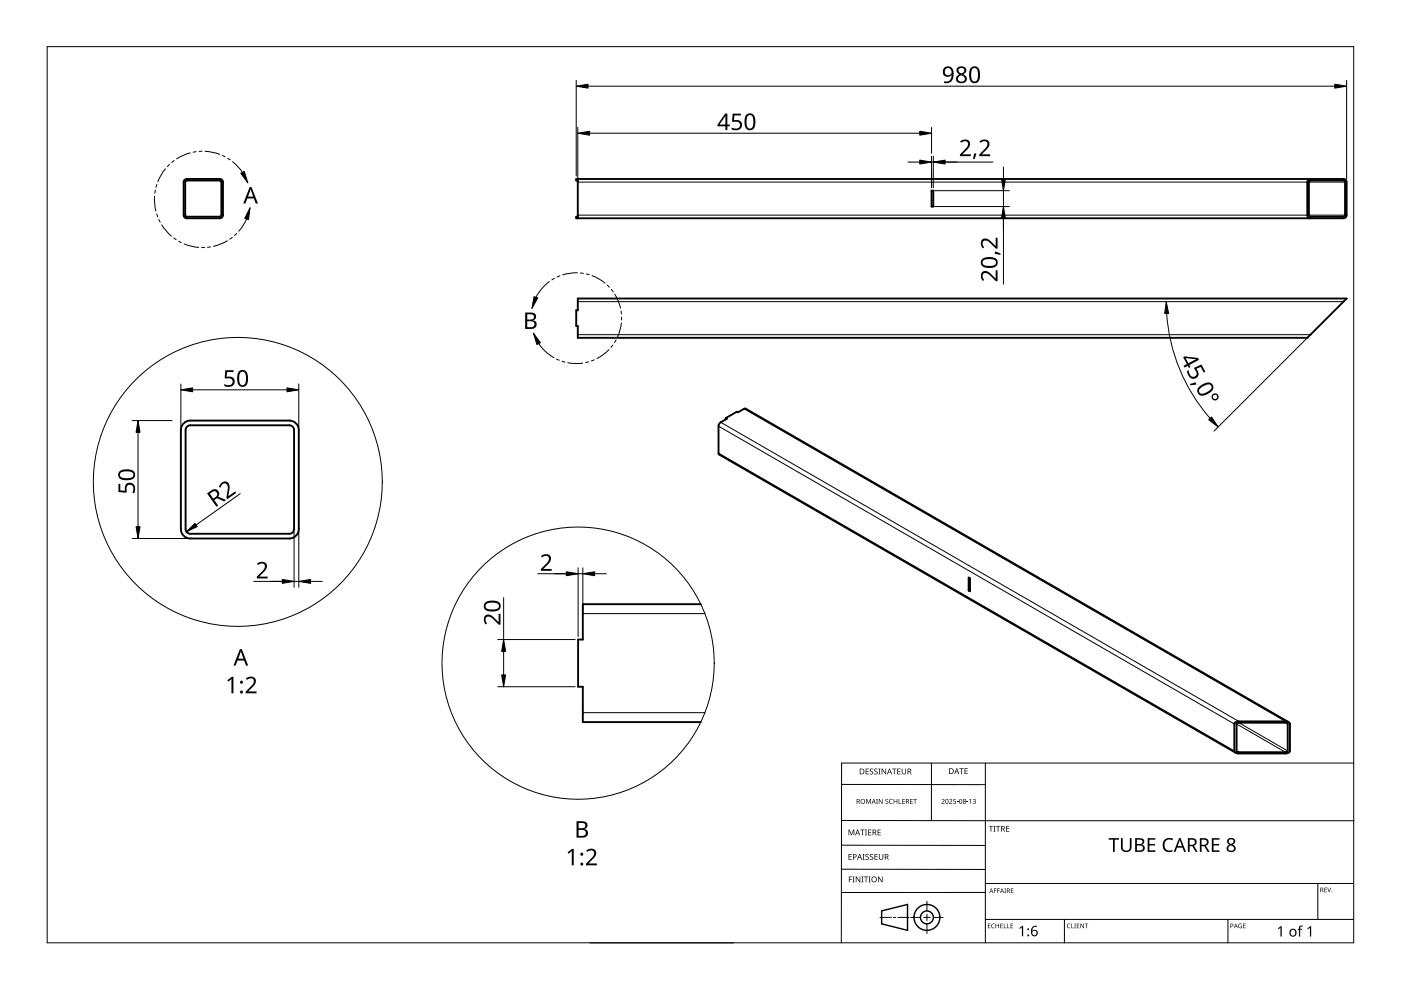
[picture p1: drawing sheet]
<svg xmlns="http://www.w3.org/2000/svg" width="297mm" height="210mm" viewBox="0 0 297 210" stroke-linecap="round" stroke-linejoin="round" font-family="sans-serif">
<g fill="none" stroke="#000" stroke-width=".4">
<path d="M39.1 38.1l.5-.2h7a.67 .67 0 0 1 .7 .7v7a.67 .67 0 0 1-.7 .7h-7a.67 .67 0 0 1-.7-.7v-7zM39.3 38.4l.3-.1h7.2l.1 .3v7.2l-.3 .1h-7.2l-.1-.3zM122.5 38.3h-.3v-.4h162.6a.67 .67 0 0 1 .7 .7v7a.67 .67 0 0 1-.7 .7h-162.6v-.4h.3M122.5 37.9v8.4M277.7 38.3h7.1l.3 .1 .1 7.2-.2 .3h-7.2l-.2-.1-.1-7.2zM277.8 37.9a.67 .67 0 0 0-.6 .7v7a.67 .67 0 0 0 .6 .7M197.5 40.4h.4v3.4h-.4zM122.5 63.3h163l-8.3 8.3h-154.7v-2.5h-.3v-3.3h.3zM38.9 89.8l.9-.6h.5h21a2 2 0 0 1 2 2v21a2 2 0 0 1-2 2h-21a2 2 0 0 1-2-2v-21l.1-.6zM39.6 90.5l.7-.3h21a1 1 0 0 1 1 1v21a1 1 0 0 1-1 1h-21a1 1 0 0 1-1-1v-21zM153.9 88.7l.2 .1-1.4 .8-.3 .6-.1 5.9 .2 .3 109.5 63.2M153.9 88.7l2.3-1.4 .3 .1 1.3-.7 .3-.1 115.1 66.5"/>
<path d="M153.9 88.7v.2M148.6 128.1h-25v7.5h-1v10h1v7.5h25M205.4 122.5l.2 .1v2.8l-.2-.2zM205.6 125.1l-.2 .1M205.6 125.1h.1M261.8 153.3l.9-.3h9.9a.83 .83 0 0 1 .9 .5v5.7a.83 .83 0 0 1-.9 .6h-9.9a.83 .83 0 0 1-1-.6zM262.2 153.4l.5-.2 10.1 .1 .2 .2v5.9l-.4 .1-10.2-.1-.2-.2z"/>
</g>
<g fill="none" stroke="#000" stroke-width=".21">
<path d="M122.5 38.6h154.7M277.5 38.6h7.7M122.5 45.6h154.7M277.5 45.6h7.7M122.5 64h162.3M122.5 71h155.3M152.3 96.1l109.4 63.1M152.3 90.4l109.4 63.1M152.8 89.5l109.9 63.5M157.8 86.7l114.8 66.3M123.6 130.1h25.9M123.6 151.1h25.9"/>
<path d="M262.2 153.5l10.4 6M262.2 159.2l.5 .3M262.7 153.2l10.3 6M272.6 153.2l.4 .3"/>
</g>
<g fill="none" stroke="#000" stroke-width=".21">
<circle cx="50.4" cy="102.2" r="30.6"/>
<circle cx="122.6" cy="140.6" r="28.9"/>
</g>
<path d="M10 9.9h277v190h-277z" fill="none" stroke="#000" stroke-width=".21"/>
<g fill="none" stroke="#000" stroke-width=".21">
<path d="M178.4 179.2l30.5 .1M178.4 166.3l30.5 .1M178.5 174h108.6M197.5 161.8v12.2M208.9 161.8v38.1M287 161.8h-108.6v38.1M125.1 199.9h30.5M178.4 184.3h30.5M186.6 194.5h2.4M189.4 194.5h.5M190.4 194.5h2.4M193.1 194.5h2.1"/>
<path d="M195.8 194.5h1.4M196.5 191.1v2M196.5 193.8v1.4M196.5 195.9v2M197.9 194.5h2.1M208.9 189.2h-30.5M208.9 187.3h78.1M208.9 194.9h78.1M225.7 194.9v5M260.4 194.9v5M279.4 187.3v7.6"/>
</g>
<g fill="none" stroke="#000" stroke-width=".3">
<path d="M186.9 193.1l5.5-1.3v5.5l-5.5-1.4z"/>
<circle cx="196.5" cy="194.5" r="1.37"/>
<circle cx="196.5" cy="194.5" r="2.74"/>
</g>
<g fill="#000">
<path d="M179.9 175.9h.2l.4 1 .4-1h.2v1.2h-.1v-1.1l-.4 1.1h-.2l-.4-1.1 .1 1.1h-.2zM182.4 175.9h.9v.1h-.4v1.1h-.1v-1.1h-.4zM183.4 175.9h.4l-.1 .1v1l.1 .1h-.4l.1-.1v-1zM183.6 169.4h.2l.3 .8 .4-.8h.2v1h-.2v-.9l-.4 .9-.4-.9 .1 .9h-.2zM183.5 163h.7v.1h-.5v.4h.5v.1h-.5v.4h.5v.2h-.7zM184.1 175.9h.6v.1h-.5v.4h.5v.1h-.5v.5h.5v.1h-.6zM184.5 163.1l.4-.2 .2 .1v.1a.25 .25 0 0 0-.4-.1 .25 .25 0 0 0 0 .4 .4 .4 0 0 1 .5 .3 .4 .4 0 0 1-.3 .5 .4 .4 0 0 1-.5-.2h.1a.27 .27 0 0 0 .4 .1 .27 .27 0 0 0-.1-.4l-.3-.3zM185.4 163.1l.4-.2 .3 .1-.1 .1a.25 .25 0 0 0-.4-.1 .25 .25 0 0 0 0 .4 .4 .4 0 0 1 .5 .3 .4 .4 0 0 1-.3 .5 .4 .4 0 0 1-.5-.2h.1a.27 .27 0 0 0 .4 .1 .27 .27 0 0 0 0-.4l-.4-.3zM185.8 169.4h.3l-.1 .1v.8l.1 .1h-.3l.1-.1zM186.2 163h.5l-.2 .1v1l.2 .1h-.5l.2-.1v-1zM186.1 175.9h.6v.1h-.5v.4h.5v.1h-.5v.5h.5v.1h-.6zM186.3 169.4h.2l.5 .8v-.8h.1v1h-.1l-.6-.8v.8h-.1z"/>
<path d="M186.9 163h.2l.6 1v-1h.2v1.2h-.2l-.6-1v1h-.2zM187.8 169.5l.3-.1h.2v.2a.25 .25 0 0 0-.3-.1 .25 .25 0 0 0-.1 .3 .25 .25 0 0 0 .3 .1 .32 .32 0 0 1 0 .5 .32 .32 0 0 1-.5-.1 .25 .25 0 0 0 .4 .1 .25 .25 0 0 0 0-.4l-.3-.2zM188.6 169.5l.4-.1h.3l-.1 .2a.41 .41 0 0 0-.6 .3 .41 .41 0 0 0 .6 .4 .48 .48 0 0 1-.6-.1 .48 .48 0 0 1 0-.7zM189.1 163h1v.1h-.4v1.1h-.2v-1.1h-.4zM189.5 169.4h.1v.4h.5v-.4h.1v1h-.1v-.5h-.5v.5h-.1zM190.5 169.4h.2v.9h.4v.1h-.6zM190.2 163h.7v.1h-.5v.4h.5v.1h-.5v.4h.5v.2h-.7zM191.3 169.4h.5v.1h-.4v.3h.4v.1h-.4v.4h.4v.1h-.5zM191.2 163h.1v.8a.32 .32 0 0 0 .3 .3 .32 .32 0 0 0 .4-.4v-.7h.1v.7a.47 .47 0 0 1-.5 .5 .47 .47 0 0 1-.4-.5zM193 169.4h.5v.1h-.4v.3h.4v.1h-.4v.4h.4v.1h-.5zM193.6 169.4h.8v.1h-.3v.9h-.2v-.9h-.3zM199.6 169.5a.37 .37 0 0 1 .6 0 .37 .37 0 0 1-.2 .6l-.2 .2h.5v.1h-.7l.3-.4a.27 .27 0 0 0 .2-.3 .27 .27 0 0 0-.4-.1z"/>
<path d="M201.2 169.5a.37 .37 0 0 1 .6 0 .37 .37 0 0 1-.2 .6l-.2 .2h.5v.1h-.7l.3-.4a.27 .27 0 0 0 .3-.3 .27 .27 0 0 0-.5-.1zM202.1 169.4h.5v.1h-.4v.3a.34 .34 0 0 1 .5 .2 .34 .34 0 0 1-.2 .4 .34 .34 0 0 1-.4-.1 .29 .29 0 0 0 .4 0 .29 .29 0 0 0 0-.4 .29 .29 0 0 0-.4 0zM202.9 170l.3 .1zM203.4 162.9h.9v.1h-.4v1.1h-.1v-1.1h-.4zM205 170l.3 .1zM204.5 162.9h.7v.1h-.5v.4h.4v.1h-.4v.5h.5v.1h-.7zM205.5 169.6l.4-.2v1h-.2v-.9zM206.2 169.5a.32 .32 0 0 1 .5-.1 .32 .32 0 0 1 0 .5 .33 .33 0 0 1 .1 .5 .33 .33 0 0 1-.6-.1 .26 .26 0 0 0 .4 .1 .26 .26 0 0 0 .1-.4l-.3-.2a.23 .23 0 0 0 .3 0 .23 .23 0 0 0-.1-.4 .23 .23 0 0 0-.3 .2zM209.6 175.1h.9v.2h-.3v1h-.2v-1h-.4zM210.6 175.1h.5l-.2 .1v1l.2 .1h-.5l.2-.1v-1zM211.2 175.1h.9v.2h-.4v1h-.2v-1h-.3zM213.3 175.1h.7v.2h-.5v.3h.5v.2h-.5v.4h.5v.1h-.7z"/>
<path d="M237.7 177.7h.3v1.9a.76 .76 0 0 0 .8 .7 .76 .76 0 0 0 .7-.7v-1.9h.4v1.9a1.12 1.12 0 0 1-1.1 1.1 1.12 1.12 0 0 1-1.1-1.1zM246.9 178.1a1.63 1.63 0 0 1 1.8-.3l-.1 .3a1.14 1.14 0 0 0-1.4 .2 1.14 1.14 0 0 0-.2 1.4 1.11 1.11 0 0 0 1.6 .5v.3a1.52 1.52 0 0 1-1.9-.5 1.52 1.52 0 0 1 .2-1.9zM180 185.8h.7v.2h-.6v.4h.5v.1h-.5v.6h-.1zM179.9 181.1h.7v.1h-.5v.4h.4v.1h-.4v.5h.5v.1h-.7zM180.8 185.8h.4l-.1 .2v.9l.1 .2h-.4l.1-.2v-.9zM181.4 185.8h.2l.7 1.1v-1.1h.1v1.3h-.2l-.6-1v1h-.2zM182.6 185.8h.5l-.2 .2v.9l.2 .2h-.5l.2-.2v-.9zM182.9 181.1h.4l-.1 .1v1l.1 .1h-.4l.1-.1v-1zM183.2 185.8h.9v.2h-.4v1.1h-.2v-1.1h-.3zM183.5 181.2l.5-.1h.2v.2a.25 .25 0 0 0-.4-.1 .25 .25 0 0 0 0 .4 .4 .4 0 0 1 .4 .3 .4 .4 0 0 1-.2 .4 .4 .4 0 0 1-.5-.2 .27 .27 0 0 0 .5 .1 .27 .27 0 0 0-.1-.4l-.4-.3zM184.2 185.8h.4l-.1 .2v.9l.1 .2h-.4l.1-.2v-.9zM184.5 181.2l.4-.1h.2v.2a.25 .25 0 0 0-.4-.1 .25 .25 0 0 0 0 .4 .4 .4 0 0 1 .5 .3 .4 .4 0 0 1-.3 .4 .4 .4 0 0 1-.5-.2h.1a.27 .27 0 0 0 .4 .1 .27 .27 0 0 0-.1-.4l-.3-.3z"/>
<path d="M185.4 181.1h.7v.1h-.5v.4h.5v.1h-.5v.5h.5v.1h-.7zM186.2 185.8h.1l.7 1.1v-1.1h.1v1.3h-.2l-.6-1v1h-.1zM186.3 181.1h.2v.8a.32 .32 0 0 0 .3 .3 .32 .32 0 0 0 .3-.3v-.8h.2v.8a.47 .47 0 0 1-.5 .4 .47 .47 0 0 1-.5-.4zM209.5 195.8h.5l-.4 .1v.3h.4l-.4 .1v.4l.4 .1h-.5zM210.3 196l.3-.2 .3 .1v.1a.39 .39 0 0 0-.6 .3 .39 .39 0 0 0 .6 .4 .46 .46 0 0 1-.7-.1 .46 .46 0 0 1 .1-.6zM210.7 188.4h.6l-.4 .1v.3h.4l-.4 .1v.4h-.2zM211.4 188.4h.6l-.4 .1v.3h.4l-.4 .1v.4h-.2zM211.1 195.8h.1v.4h.5v-.4h.1v1h-.1v-.5h-.5v.5h-.1zM212.1 195.8h.5l-.4 .1v.3h.4l-.4 .1v.4l.4 .1h-.5zM212.8 195.8h.2v.9l.4 .1h-.6zM212.9 188.4h.4l-.1 .1 .1 .8h-.4l.2-.1zM213.6 195.8h.1v.9l.4 .1h-.5z"/>
<path d="M214.3 195.8h.5l-.4 .1v.3h.4l-.4 .1v.4l.4 .1h-.5zM214.3 188.4h.6l-.5 .1v.3h.4l-.4 .1v.3l.5 .1h-.6zM216.1 196.8l.6-.5h.2v2.2h-.2v-1.9l-.4 .4zM226.3 196l.4-.2 .3 .1-.1 .1a.39 .39 0 0 0-.6 .3 .39 .39 0 0 0 .6 .4 .46 .46 0 0 1-.6-.1 .46 .46 0 0 1 0-.6zM227.1 195.8h.2v.9l.4 .1h-.6zM227.8 195.8h.3l-.1 .1 .1 .9h-.3l.1-.1zM228.3 195.8h.5l-.4 .1v.3h.4l-.4 .1v.4l.4 .1h-.5zM229.1 195.8h.1l.5 .8v-.8h.1v1h-.1l-.5-.8v.8h-.1zM230 195.8h.7l-.3 .1v.9h-.1v-.9zM235.1 177.7h2.1v.3h-.9v2.6h-.3v-2.6h-.9zM243.3 177.7h1.7v.3h-1.3v.9h1.2v.4h-1.2v1h1.3v.3h-1.7zM256.9 177.7h1.7v.3h-1.3v.9h1.2v.4h-1.2v1h1.3v.3h-1.7z"/>
<path d="M262.7 196l.6-.1-.1 .1a.4 .4 0 0 0-.5 .3 .4 .4 0 0 0 .5 .4v-.3l-.2-.1h.3v.5a.53 .53 0 0 1-.7-.1 .53 .53 0 0 1 .1-.7zM263.6 195.8h.5l-.4 .1v.3h.4l-.4 .1v.4l.4 .1h-.5zM270.9 196.8l.6-.4h.2v2.2h-.2v-1.9l-.4 .3zM275.5 196.4l.7-.1v.2h-.4l-.1 .2v.2h.4v.2h-.4v1.5h-.3v-1.5h-.3l.3-.2zM277.2 196.8l.6-.4h.2v2.2h-.3v-1.9l-.4 .3zM280.8 188.2h.5l-.4 .1v.3h.4l-.4 .1v.4l.4 .1h-.5zM281.4 188.2h.1l.3 .8 .3-.8h.1l-.3 1h-.1z"/>
<path d="M181.6 169.4h.3a.29 .29 0 0 1 .4 .2 .29 .29 0 0 1-.2 .4l.3 .4h-.2l-.2-.4h-.2v.4h-.2zM181.8 169.5v.4h.1a.2 .2 0 0 0 .2-.2 .2 .2 0 0 0-.2-.2z"/>
<path d="M181.8 175.9h.1l.5 1.2h-.2l-.1-.4h-.5l-.2 .4h-.1zM181.8 176l-.2 .6h.4z"/>
<path d="M182.3 163h.4a.61 .61 0 0 1 .6 .6 .61 .61 0 0 1-.7 .6h-.3zM182.4 163.1v.9h.2a.48 .48 0 0 0 .5-.4 .48 .48 0 0 0-.5-.5z"/>
<path d="M182.4 169.9a.51 .51 0 0 1 1 0 .51 .51 0 0 1-1 0zM182.6 169.9a.4 .4 0 0 0 .8 0 .4 .4 0 0 0-.8 0z"/>
<path d="M185 175.9h.3a.35 .35 0 0 1 .5 .2 .35 .35 0 0 1-.3 .5l.4 .5h-.2l-.3-.5h-.2v.5h-.2zM185.2 176v.5h.1a.23 .23 0 0 0 .3-.3 .23 .23 0 0 0-.3-.2z"/>
<path d="M185.2 169.4l.5 1-.3-.3h-.4l-.2 .3zM185.2 169.5l-.1 .5h.3z"/>
<path d="M188.5 163h.2l.4 1.2h-.1l-.2-.4h-.5l-.1 .4h-.2zM188.6 163.1l-.2 .6h.4z"/>
<path d="M192.1 169.4h.3a.29 .29 0 0 1 .3 .2 .29 .29 0 0 1-.2 .4l.3 .4h-.1l-.3-.4h-.2v.4h-.1zM192.2 169.5v.4h.2a.2 .2 0 0 0 .2-.2 .2 .2 0 0 0-.3-.2z"/>
<path d="M192.4 163h.4a.35 .35 0 0 1 .4 .2 .35 .35 0 0 1-.2 .4l.3 .6h-.2l-.3-.5h-.2v.5h-.2zM192.6 163.1v.4h.2a.23 .23 0 0 0 .3-.2 .23 .23 0 0 0-.3-.2z"/>
<path d="M200.5 169.5l.4-.1 .2 .2v.5l-.2 .3h-.3l-.1-.2zM200.6 169.6v.1a.37 .37 0 0 0-.1 .4 .37 .37 0 0 0 .4 .2 .4 .4 0 0 0 .1-.5 .4 .4 0 0 0-.4-.2z"/>
<path d="M201.2 162.9h.4a.61 .61 0 0 1 .6 .6 .61 .61 0 0 1-.6 .6h-.4zM201.4 163v1h.1a.48 .48 0 0 0 .5-.5 .48 .48 0 0 0-.4-.5z"/>
<path d="M202.8 162.9h.1l.5 1.2h-.2l-.1-.4h-.5l-.1 .4h-.2zM202.8 163l-.1 .6h.3z"/>
<path d="M203.5 169.5l.3-.1 .2 .2v.5l-.2 .3h-.3l-.1-.2zM203.5 169.6v.1a.37 .37 0 0 0-.1 .4 .37 .37 0 0 0 .4 .2 .4 .4 0 0 0 .2-.5 .4 .4 0 0 0-.5-.2z"/>
<path d="M204.2 169.5a.29 .29 0 0 1 .5-.1 .29 .29 0 0 1-.1 .5 .29 .29 0 0 1 .1 .4 .29 .29 0 0 1-.4 0 .29 .29 0 0 1 .1-.4zM204.3 170.2a.2 .2 0 0 0 .4 0 .2 .2 0 0 0-.4 0zM204.3 169.7a.2 .2 0 0 0 .4 0 .2 .2 0 0 0-.4 0z"/>
<path d="M212.3 175.1h.3a.35 .35 0 0 1 .4 .3 .35 .35 0 0 1-.2 .4l.3 .5h-.2l-.3-.5h-.2v.5h-.1zM212.4 175.2v.5h.2a.23 .23 0 0 0 .3-.2 .23 .23 0 0 0-.3-.3z"/>
<path d="M240.7 177.7h.8a.76 .76 0 0 1 1 .3 .76 .76 0 0 1-.2 1l-.2 .1a.8 .8 0 0 1 .6 .9 .8 .8 0 0 1-1 .6h-1zM241 179.3v1h.6a.55 .55 0 0 0 .7-.5 .55 .55 0 0 0-.7-.5zM241 178v.9h.6a.5 .5 0 0 0 .6-.5 .5 .5 0 0 0-.7-.4z"/>
<path d="M251.8 177.7h.9a.84 .84 0 0 1 1 .6 .84 .84 0 0 1-.6 1l.8 1.3h-.4l-.7-1.2h-.6v1.2h-.4zM252.2 178v1.1h.5a.56 .56 0 0 0 .6-.5 .56 .56 0 0 0-.7-.6z"/>
<path d="M254.4 177.7h.8a.84 .84 0 0 1 1 .6 .84 .84 0 0 1-.5 1l.8 1.3h-.5l-.7-1.2h-.5v1.2h-.4zM254.8 178v1.1h.4a.56 .56 0 0 0 .7-.5 .56 .56 0 0 0-.7-.6z"/>
<path d="M260.3 178a.84 .84 0 0 1 1.1-.3 .84 .84 0 0 1 .4 1.1l-.5 .3a.83 .83 0 0 1 .7 1.1 .83 .83 0 0 1-1.2 .4 .79 .79 0 0 1-.7-.7 .79 .79 0 0 1 .6-.8l-.4-.2a.71 .71 0 0 1 0-.9zM260.4 179.9a.6 .6 0 0 0 1.2 0 .6 .6 0 0 0-1.2 0zM260.5 178.4a.5 .5 0 0 0 1 0 .5 .5 0 0 0-1 0z"/>
<path d="M180.8 181.1h.4a.41 .41 0 0 1 .4 .5 .41 .41 0 0 1-.6 .2v.5h-.2zM181 181.2v.5a.29 .29 0 0 0 .5-.3 .29 .29 0 0 0-.5-.2z"/>
<path d="M182.2 181.1h.1l.5 1.2h-.2l-.1-.4h-.5l-.1 .4h-.2zM182.3 181.2l-.2 .6h.3z"/>
<path d="M184.7 186.5a.61 .61 0 0 1 1.2 0 .61 .61 0 0 1-1.2 0zM184.9 186.5a.45 .45 0 0 0 .9 0 .45 .45 0 0 0-.9 0z"/>
<path d="M187.6 181.1h.3a.35 .35 0 0 1 .5 .2 .35 .35 0 0 1-.3 .4l.4 .6h-.2l-.3-.5h-.3v.5h-.1zM187.7 181.2v.5h.2a.23 .23 0 0 0 .3-.3 .23 .23 0 0 0-.3-.2z"/>
<path d="M210.1 188.4l.5 .9-.2-.3h-.4l-.3 .3zM210.2 188.5l-.2 .4h.3z"/>
<path d="M212.4 188.4l.5 .9-.3-.3h-.3l-.3 .3zM212.4 188.5l-.1 .4h.3z"/>
<path d="M213.5 188.4h.2a.28 .28 0 0 1 .4 .2 .28 .28 0 0 1-.2 .3l.3 .4-.4-.4h-.2v.4h-.1zM213.6 188.5v.3h.1a.19 .19 0 0 0 .3-.2 .19 .19 0 0 0-.3-.1z"/>
<path d="M218.9 196.5l.3-.2a.38 .38 0 0 1 .7 .2 .74 .74 0 0 0-1 .9 .7 .7 0 0 1 1 .2 .7 .7 0 0 1-.4 1 .7 .7 0 0 1-.9-.6v-.9zM218.8 197.8a.5 .5 0 0 0 1 0 .5 .5 0 0 0-1 0z"/>
<path d="M250 177.7h.3l1.1 2.9h-.3l-.4-.9h-1.1l-.4 .9h-.4zM250.1 178.1l-.4 1.3h.9z"/>
<path d="M260.9 195.8h.2a.32 .32 0 0 1 .4 .4 .32 .32 0 0 1-.5 .2v.4h-.1zM261 195.9v.4a.24 .24 0 0 0 .4-.2 .24 .24 0 0 0-.4-.2z"/>
<path d="M262 195.8l.4 1-.2-.3h-.4l-.2 .3zM262 196l-.1 .4h.3z"/>
<path d="M273.6 197.1a.82 .82 0 0 1 1.2 .1 .82 .82 0 0 1-.2 1.2 .82 .82 0 0 1-1.2-.4zM273.8 197.2a.6 .6 0 0 0-.1 .8 .6 .6 0 0 0 .8 .2l.1-.3a.53 .53 0 0 0-.1-.6 .53 .53 0 0 0-.7-.1z"/>
<path d="M279.9 188.2h.3a.28 .28 0 0 1 .3 .2 .28 .28 0 0 1-.1 .3l.2 .5-.3-.4h-.2v.4h-.2zM280.1 188.3v.4h.1a.19 .19 0 0 0 .2-.2 .19 .19 0 0 0-.2-.2z"/>
<circle cx="218" cy="198.3" r=".2"/>
<circle cx="218" cy="197" r=".2"/>
<circle cx="282.4" cy="189.1" r=".09"/>
</g>
<g fill="#000">
<path d="M52.9 39.7h.4l1.4 3.5h-.5l-.4-1.1h-1.4l-.4 1.1h-.4zM53.1 40.1l-.5 1.6h1.1z"/>
<path d="M111.3 66.3h1a.94 .94 0 0 1 1.1 .2 .94 .94 0 0 1 .2 1l-.6 .4a.95 .95 0 0 1 .8 1.2 .95 .95 0 0 1-1.2 .6h-1.3zM111.8 68.1v1.3h.7a.66 .66 0 0 0 .8-.7 .66 .66 0 0 0-.8-.6zM111.8 66.6v1.1h.6a.6 .6 0 0 0 .8-.6 .6 .6 0 0 0-.8-.5z"/>
</g>
<g fill="none" stroke="#000" stroke-width=".21">
<path d="M33.3 39.1l-.2 .6M35.1 35.8l-.9 1.3-.7 1.4M35.9 34.9l-.4 .4M36.9 34l-.5 .4M40.3 32.4l-1.5 .5-1.4 .8M41.6 32.2l-.7 .1M42.8 32.1h-.6M43.5 32.1l1.5 .2 1.6 .4M47.2 33l.5 .2M48.3 33.6l.5 .3M49.3 34.3l1.2 1 .9 1.3M32.8 41.6v1.6l.2 1.5"/>
<path d="M32.9 40.3l-.1 .7M33.2 45.4l.2 .6M33.7 46.5l.3 .6M34.3 47.7l.9 1.2 1.1 1.2M36.8 50.5l.6 .3M37.9 51.1l.6 .3M39 51.7l1.5 .5 1.6 .3M43.4 52.5h-.7M44.6 52.4h-.6M48.2 51l-1.4 .8-1.5 .4M49.2 50.3l-.5 .4M50.2 49.5l-.5 .4"/>
<path d="M52.3 46.4l-.7 1.4-1 1.2M116.5 59.7l-1.8 1.8-1.1 1.5M117.5 59l-.5 .3M118.7 58.5l-.6 .2M122.4 57.8l-1.6 .1-1.5 .4M123.1 57.9l.6 .1M124.3 58.1l.6 .1M125.5 58.4l1.5 .7 1.3 .9M114.2 72.8l1.7 1.9 1.5 1.1M118 76.1l.6 .3M119.2 76.6l.6 .2M120.4 76.9l1.6 .2 1.6-.1"/>
<path d="M124.8 76.7l-.6 .2M126 76.3l-.6 .2M128.7 60.4l.5 .5M129.1 74.1l-1.2 1.1-1.3 .8M129.6 61.4l.4 .5M129.9 73.2l-.4 .5M130.4 62.4l.7 1.4 .5 1.5M130.6 72.1l-.3 .5M131.7 65.9l.1 .7M131.7 68.5l-.3 1.5-.5 1.5M131.8 67.2v.6"/>
</g>
<path d="M51 36.7l.8-.3 .8 2.4zM53 44l-.3 2.5-.8-.2zM113.1 70.6l1.5 2.1-.8 .3zM113.2 62.9l.8 .3-1.2 2.2z" fill="#000" stroke="#000" stroke-width=".21"/>
<g fill="#000">
<path d="M155.3 24.1h1.8v.4h-1.4l-.1 1a1.17 1.17 0 0 1 1.7 .9 1.17 1.17 0 0 1-1.6 1.2l-.6-.2v-.4a1.03 1.03 0 0 0 1.8-.5 .93 .93 0 0 0-1.5-.6l-.2-.2zM203.6 30a1.16 1.16 0 0 1 1.3-.4 1.16 1.16 0 0 1 .8 1.1l-.3 .7-1.3 1.3h1.7v.4h-2.3v-.3l1.1-1.2a.98 .98 0 0 0 .3-1.6h-.5l-.6 .3zM206.5 32.5l.5 .1-.4 1.1h-.3zM207.7 30a1.16 1.16 0 0 1 1.3-.4 1.16 1.16 0 0 1 .8 1.1l-.3 .7-1.3 1.3h1.7v.4h-2.3v-.3l1.1-1.2a.98 .98 0 0 0 .3-1.6h-.5l-.6 .3zM210.9 53.4l1.2 .3v.4l-1.2-.3zM208.2 57.7a1.5 1.5 0 0 1 2.2 .6l.7 .8v-1.8h.4v2.3h-.4l-1.1-1.1a.98 .98 0 0 0-1.6-.3l-.1 .5 .4 .6-.3 .3a1.47 1.47 0 0 1-.2-1.9zM208.2 50.8a1.5 1.5 0 0 1 2.2 .6l.7 .8v-1.8h.4v2.3h-.4l-1.1-1.1a.98 .98 0 0 0-1.6-.2l-.1 .4 .4 .6-.3 .3a1.47 1.47 0 0 1-.2-1.9zM47.8 78.5h1.7v.4h-1.4v1a1.17 1.17 0 0 1 1.7 1 1.17 1.17 0 0 1-1.6 1.1l-.6-.2v-.4a1.03 1.03 0 0 0 1.7-.5 .93 .93 0 0 0-1.4-.6l-.3-.2zM251.7 78.7l.3-.2a1.03 1.03 0 0 0 1.3 1.3 .93 .93 0 0 0-.1-1.6v-.3l1.5-.6 .9 1.5-.4 .2-.6-1.2-1 .4a1.17 1.17 0 0 1 0 2 1.17 1.17 0 0 1-1.8-.9zM252.3 81.4l1.1-.3 .3 .4-1.3 .2zM25.1 102.6h.4v1.4h1a1.17 1.17 0 0 1 1-1.7 1.17 1.17 0 0 1 1.1 1.6l-.1 .6h-.4a1.03 1.03 0 0 0 .2-1 1.03 1.03 0 0 0-.8-.7 .93 .93 0 0 0-.6 1.4l-.1 .3-1.7-.2zM46.8 102.5a1.06 1.06 0 0 1 1.4-.3 1.06 1.06 0 0 1 .5 1.3l-.3 1.7 1.5-1 .2 .3-1.9 1.3-.2-.2 .2-1.6a.98 .98 0 0 0-.7-1.5l-.4 .3-.3 .6-.4-.1z"/>
<path d="M54.5 119.5a1.16 1.16 0 0 1 1.3-.4 1.16 1.16 0 0 1 .8 1.2l-.3 .6-1.3 1.4h1.7v.3h-2.3v-.3l1.1-1.1a.98 .98 0 0 0 .3-1.7h-.5l-.6 .3zM102.8 130.6a1.5 1.5 0 0 1 2.2 .6l.7 .7v-1.8h.4v2.4h-.3l-1.2-1.1a.98 .98 0 0 0-1.6-.3v.5l.3 .6-.3 .2a1.46 1.46 0 0 1-.2-1.8zM114.7 117.9a1.16 1.16 0 0 1 1.3-.4 1.16 1.16 0 0 1 .8 1.1l-.3 .7-1.3 1.3h1.8v.4h-2.3v-.3l1.1-1.2a.98 .98 0 0 0 .2-1.6h-.4l-.7 .3zM48.2 144.2l.9-.7h.4v3.5h-.4v-3l-.7 .5zM52.1 143.9a1.16 1.16 0 0 1 1.4-.5 1.16 1.16 0 0 1 .7 1.2l-.3 .7-1.3 1.3h1.8v.4h-2.3v-.4l1.1-1.1a.98 .98 0 0 0 .3-1.6l-.5-.1-.6 .4zM120.3 180.7l1-.7h.3v3.5h-.4v-3.1l-.6 .6zM124.3 180.3a1.16 1.16 0 0 1 1.3-.4 1.16 1.16 0 0 1 .8 1.2l-.3 .6-1.3 1.4h1.7v.4h-2.3v-.4l1.1-1.1a.98 .98 0 0 0 .3-1.7h-.5l-.6 .3z"/>
<path d="M200.2 14.4a1.22 1.22 0 0 1 1.4-.1 1.22 1.22 0 0 1 .6 1.3 1.64 1.64 0 0 1-2.1 2v-.4a1.16 1.16 0 0 0 1.2-.2 1.16 1.16 0 0 0 .4-1.1 1.08 1.08 0 0 1-1.6 .1 1.08 1.08 0 0 1 .1-1.6zM200.3 15.2a.76 .76 0 0 0 1.5 0 .76 .76 0 0 0-1.5 0z"/>
<path d="M203 14.4a1.03 1.03 0 0 1 1.2-.3 1.03 1.03 0 0 1 .6 1.2l-.6 .5a1 1 0 0 1 .7 1.2 1 1 0 0 1-1.3 .6 .94 .94 0 0 1-.9-.8 .94 .94 0 0 1 .7-1l-.1-.1a.88 .88 0 0 1-.3-1.3zM203.1 16.7a.7 .7 0 0 0 1.4 0 .7 .7 0 0 0-1.4 0zM203.2 15a.6 .6 0 0 0 1.2 0 .6 .6 0 0 0-1.2 0z"/>
<path d="M205.9 14.3a1.16 1.16 0 0 1 1.3-.1 1.16 1.16 0 0 1 .6 1.2 1.69 1.69 0 0 1-1 2.2 1.27 1.27 0 0 1-1.3-1.5l.1-1.2zM206.2 14.6a2.16 2.16 0 0 0 .3 2.7 .82 .82 0 0 0 .8-1.1 1.35 1.35 0 0 0-.7-1.8z"/>
<path d="M153.8 24.1h.4v2.3h.5v.4h-.5v.8h-.4v-.8h-1.7v-.4zM153.8 24.5l-1.3 1.9h1.3z"/>
<path d="M158.3 24.3a1.16 1.16 0 0 1 1.3-.1 1.16 1.16 0 0 1 .5 1.2 1.69 1.69 0 0 1-1 2.2 1.27 1.27 0 0 1-1.2-1.6l.1-1.1zM158.5 24.6a2.16 2.16 0 0 0 .3 2.6 .82 .82 0 0 0 .9-1 1.35 1.35 0 0 0-.7-1.8z"/>
<path d="M208.2 55a2.6 2.6 0 0 1 3.2 .2 1.22 1.22 0 0 1-.2 1.3 1.22 1.22 0 0 1-1.2 .3 1.53 1.53 0 0 1-2-1zM208.5 55.2a.75 .75 0 0 0 0 .9 .75 .75 0 0 0 .9 .3l1-.1a.69 .69 0 0 0 .8-.6 .69 .69 0 0 0-.8-.7h-1.3z"/>
<path d="M250.8 75.7l.4-.1 2.8 .3 .2 .4-2 1.1 .2 .4-.3 .2-.3-.4-.7 .3-.2-.3 .7-.4zM251.4 75.9l.6 1.1 1.6-.8z"/>
<path d="M25.3 100a2.59 2.59 0 0 1 3.2 .2 1.22 1.22 0 0 1-.2 1.3 1.22 1.22 0 0 1-1.2 .3 1.53 1.53 0 0 1-2-1zM25.6 100.2a.75 .75 0 0 0 0 .9 .75 .75 0 0 0 .9 .3l1-.1a.69 .69 0 0 0 .8-.6 .69 .69 0 0 0-.8-.7h-1.3z"/>
<path d="M50.7 78.7a1.16 1.16 0 0 1 1.3-.1 1.16 1.16 0 0 1 .6 1.2 1.69 1.69 0 0 1-1 2.2 1.27 1.27 0 0 1-1.3-1.6l.1-1.1zM51 79a2.16 2.16 0 0 0 .3 2.6 .82 .82 0 0 0 .8-1 1.35 1.35 0 0 0-.7-1.8z"/>
<path d="M254.2 82a2.25 2.25 0 0 1 2.7-.7 1.24 1.24 0 0 1-.6 2.1 1.5 1.5 0 0 1-2.3-.1l-.2-.6zM254.5 82.4a.67 .67 0 0 0-.1 .9 .67 .67 0 0 0 .9 .1 1.91 1.91 0 0 0 1.6-1.4 .8 .8 0 0 0-1.4-.3z"/>
<path d="M256.9 84.2a.75 .75 0 0 1 1.5 0 .75 .75 0 0 1-1.5 0zM257.2 84.2a.46 .46 0 0 0 .9 0 .46 .46 0 0 0-.9 0z"/>
<path d="M43.9 104.6l.8-.5a1 1 0 0 1 1.4-.2 1 1 0 0 1 .2 1.4l1.6 .7-.4 .3-1.5-.7-.6 .4 .9 1.2-.4 .3zM44.5 104.7l.7 1 .5-.3a.67 .67 0 0 0 .2-1 .67 .67 0 0 0-1 0z"/>
<path d="M102.8 127.8a2.6 2.6 0 0 1 3.2 .2 1.22 1.22 0 0 1-.2 1.3 1.22 1.22 0 0 1-1.2 .4 1.53 1.53 0 0 1-2-1.1zM103.1 128a.75 .75 0 0 0 0 1 .75 .75 0 0 0 .9 .2h1a.69 .69 0 0 0 .8-.7 .69 .69 0 0 0-.8-.7h-1.3z"/>
<path d="M50.9 137.6h.4l1.3 3.5h-.4l-.5-1.1h-1.3l-.4 1.1h-.5zM51.1 138.1l-.6 1.6h1.1z"/>
<path d="M122.2 174.1h1a.94 .94 0 0 1 1.1 .2 .94 .94 0 0 1 .2 1.1l-.6 .4a.95 .95 0 0 1 .8 1.1 .95 .95 0 0 1-1.2 .7h-1.3zM122.7 176v1.2h.7a.66 .66 0 0 0 .8-.6 .66 .66 0 0 0-.9-.6zM122.7 174.5v1.1h.6a.6 .6 0 0 0 .8-.6 .6 .6 0 0 0-.8-.5z"/>
<circle cx="51.2" cy="146.7" r=".31"/>
<circle cx="51.2" cy="144.6" r=".32"/>
<circle cx="123.4" cy="183.2" r=".31"/>
<circle cx="123.4" cy="181.1" r=".32"/>
</g>
<g fill="none" stroke="#000" stroke-width=".21">
<path d="M122.2 17v20.3M124.7 18.3h158.3M285.5 17v21M122.5 27v11M125 28.2h70M192.5 34.4h2.5M197.5 27v5.5M197.5 33.1v6.7M197.5 34.4h13M197.9 33.1v6.7M212.7 35.4v2.5M198.1 43.8h15.9"/>
<path d="M198.1 40.4h15.9M212.7 40.4v19.9M247.4 66.5a37.6 37.6 0 0 0 9.2 22.2M277.4 71.4l-20 20M28 89.2h8.5M29.3 91.7v20M38.3 81.4v9.1M40.8 82.7h20M63.3 81.4v9.1M28 114.2h11.7M50.9 104.7l-11.4 8.1M62.3 112.8v11.7"/>
<path d="M63.3 112.8v11.7M53.8 123.3h9.5M65.8 123.3h2.5M105.5 135.6h16.4M106.8 126.7v8.9M106.8 138.1v5M114 121.6h9.6M122.6 120.4v14.6M123.6 120.4v9.1M126.1 121.6h2.5M105.5 145.6h16.4"/>
</g>
<g fill="#000" stroke="#000" stroke-width=".21">
<path d="M122.2 18.3l2.5-.4v.8zM283 17.9l2.5 .4-2.5 .4zM122.5 28.2l2.5-.4v.9zM195 33.9l2.5 .5-2.5 .4zM195 27.8l2.5 .4-2.5 .5zM197.9 34.4l2.5-.5v.9zM212.3 37.9h.9l-.5 2.5zM212.7 43.8l.5 2.5h-.9zM247.3 64l.5 2.4-.9 .1zM29.3 89.2l.4 2.5h-.8zM38.3 82.7l2.5-.5v.9zM60.8 82.2l2.5 .5-2.5 .4z"/>
<path d="M256.3 89l.6-.6 1.4 2.1zM28.9 111.7h.8l-.4 2.5zM39.5 112.8l1.8-1.8 .5 .6zM59.8 122.9l2.5 .4-2.5 .4zM63.3 123.3l2.5-.4v.8zM106.8 135.6l.4 2.5h-.8zM120.1 121.2l2.5 .4-2.5 .5zM123.6 121.6l2.5-.4v.9zM106.4 143.1h.8l-.4 2.5z"/>
</g>
</svg>
